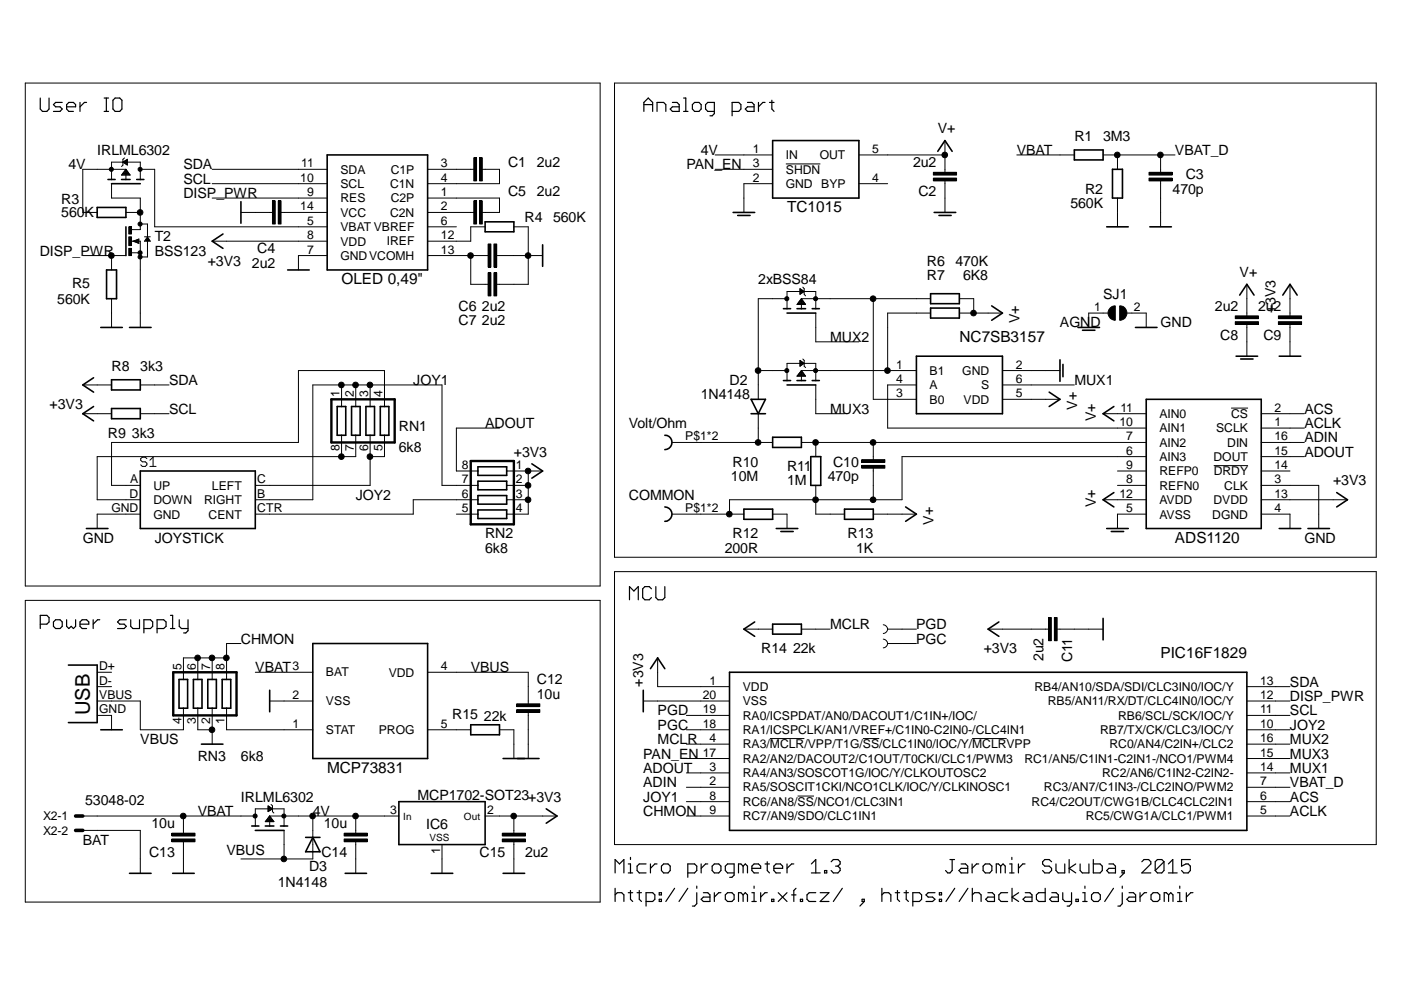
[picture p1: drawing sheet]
<svg xmlns="http://www.w3.org/2000/svg" width="297mm" height="210mm" viewBox="0 0 297 210" stroke-linecap="round" stroke-linejoin="round" font-family="sans-serif">
<defs><g id="words">
<text font-size="4.3" x="19.1" y="151.7" transform="rotate(-90 19.1 151.7)">USB</text>
<g font-size="3.3">
<text x="166.9" y="45">TC1015</text>
<text x="72.4" y="60.3">OLED 0,49&quot;</text>
<text x="203.4" y="72.5">NC7SB3157</text>
<text x="249.1" y="115.1">ADS1120</text>
<text x="246.1" y="139.5">PIC16F1829</text>
<text x="69.4" y="163.9">MCP73831</text>
</g>
<g font-size="3">
<text x="198.8" y="28.3">V+</text>
<text x="227.8" y="29.8">R1</text>
<text x="233.9" y="29.8">3M3</text>
<text x="14.5" y="35.9">4V</text>
<text x="20.6" y="32.9">IRLML6302</text>
<text x="38.9" y="35.9">SDA</text>
<text x="107.7" y="35.4">C1</text>
<text x="113.8" y="35.4">2u2</text>
<text x="145.5" y="35.9">PAN_EN</text>
<text x="148.6" y="32.9">4V</text>
<text x="193.6" y="35.4">2u2</text>
<text x="215.6" y="32.9">VBAT</text>
<text x="249.1" y="32.9">VBAT_D</text>
<text x="38.9" y="42">DISP_PWR</text>
<text x="38.9" y="38.9">SCL</text>
<text x="107.7" y="41.5">C5</text>
<text x="113.8" y="41.5">2u2</text>
<text x="194.7" y="41.5">C2</text>
<text x="230.1" y="41.1">R2</text>
<text x="248.6" y="41.1">470p</text>
<text x="251.4" y="38">C3</text>
<text x="13" y="46">560K</text>
<text x="13" y="43.3">R3</text>
<text x="111.2" y="47.2">R4</text>
<text x="117.2" y="47.2">560K</text>
<text x="226.9" y="44.1">560K</text>
<text x="32.8" y="51.1">T2</text>
<text x="54.6" y="53.7">C4</text>
<text x="8.4" y="54.2">DISP_PWR</text>
<text x="32.8" y="54.2">BSS123</text>
<text x="44.1" y="56.3">+3V3</text>
<text x="53.4" y="56.8">2u2</text>
<text x="196.5" y="56.3">R6</text>
<text x="196.5" y="59.4">R7</text>
<text x="202.5" y="56.3">470K</text>
<text x="204.2" y="59.4">6K8</text>
<text x="262.8" y="58.8">V+</text>
<text x="12.1" y="64.5">560K</text>
<text x="15.3" y="61.1">R5</text>
<text x="97.2" y="65.9">C6</text>
<text x="102.2" y="65.9">2u2</text>
<text x="160.8" y="60.3">2xBSS84</text>
<text x="233.9" y="63.3">SJ1</text>
<text x="257.6" y="65.9">2u2</text>
<text x="266.7" y="65.9">2u2</text>
<text x="97.2" y="69">C7</text>
<text x="102.2" y="69">2u2</text>
<text x="216.2" y="68.6" transform="rotate(-90 216.2 68.6)">V+</text>
<text x="224.7" y="69.4">AGND</text>
<text x="246.1" y="69.4">GND</text>
<text x="270.5" y="66.4" transform="rotate(-90 270.5 66.4)">+3V3</text>
<text x="176" y="72.5">MUX2</text>
<text x="258.7" y="72">C8</text>
<text x="267.9" y="72">C9</text>
<text x="23.7" y="78.6">R8</text>
<text x="29.7" y="78.6">3k3</text>
<text x="35.8" y="81.6">SDA</text>
<text x="87.6" y="81.6">JOY1</text>
<text x="154.7" y="81.6">D2</text>
<text x="227.8" y="81.6">MUX1</text>
<text x="10.5" y="86.8">+3V3</text>
<text x="35.8" y="87.7">SCL</text>
<text x="148.6" y="84.7">1N4148</text>
<text x="176" y="87.7">MUX3</text>
<text x="228.4" y="86.9" transform="rotate(-90 228.4 86.9)">V+</text>
<text x="232.4" y="89.2" transform="rotate(-90 232.4 89.2)">V+</text>
<text x="276.5" y="87.7">ACS</text>
<text x="22.9" y="92.9">R9</text>
<text x="28" y="92.9">3k3</text>
<text x="84.6" y="95.9">6k8</text>
<text x="84.6" y="91.4">RN1</text>
<text x="102.9" y="90.8">ADOUT</text>
<text x="133.3" y="90.8">Volt/Ohm</text>
<text x="276.5" y="93.8">ADIN</text>
<text x="276.5" y="90.8">ACLK</text>
<text x="109" y="96.9">+3V3</text>
<text x="155" y="102">10M</text>
<text x="155.3" y="99">R10</text>
<text x="166.9" y="99.9">R11</text>
<text x="175.5" y="102">470p</text>
<text x="176.6" y="99">C10</text>
<text x="276.5" y="96.9">ADOUT</text>
<text x="75.4" y="106">JOY2</text>
<text x="133.3" y="106">COMMON</text>
<text x="166.9" y="102.9">1M</text>
<text x="232.4" y="107.5" transform="rotate(-90 232.4 107.5)">V+</text>
<text x="282.6" y="102.9">+3V3</text>
<text x="197.9" y="111.2" transform="rotate(-90 197.9 111.2)">V+</text>
<text x="17.6" y="115.1">GND</text>
<text x="32.8" y="115.1">JOYSTICK</text>
<text x="102.9" y="117.2">6k8</text>
<text x="102.9" y="114.2">RN2</text>
<text x="153.7" y="117.2">200R</text>
<text x="155.3" y="114.2">R12</text>
<text x="179.7" y="114.2">R13</text>
<text x="181.5" y="117.2">1K</text>
<text x="276.5" y="115.1">GND</text>
<text x="51.1" y="136.4">CHMON</text>
<text x="176" y="133.4">MCLR</text>
<text x="194.3" y="133.4">PGD</text>
<text x="194.3" y="136.4">PGC</text>
<text x="54.1" y="142.5">VBAT</text>
<text x="99.8" y="142.5">VBUS</text>
<text x="161.4" y="138.6">R14</text>
<text x="168.1" y="138.6">22k</text>
<text x="208.6" y="138.6">+3V3</text>
<text x="221.2" y="140.2" transform="rotate(-90 221.2 140.2)">2u2</text>
<text x="227.3" y="140.5" transform="rotate(-90 227.3 140.5)">C11</text>
<text x="113.8" y="148.2">10u</text>
<text x="113.8" y="145.1">C12</text>
<text x="136.4" y="145.6" transform="rotate(-90 136.4 145.6)">+3V3</text>
<text x="273.5" y="148.6">DISP_PWR</text>
<text x="273.5" y="145.6">SDA</text>
<text x="95.9" y="152.5">R15</text>
<text x="102.6" y="152.9">22k</text>
<text x="139.4" y="151.7">PGD</text>
<text x="139.4" y="154.7">PGC</text>
<text x="273.5" y="151.7">SCL</text>
<text x="273.5" y="154.7">JOY2</text>
<text x="29.7" y="157.8">VBUS</text>
<text x="41.9" y="161.4">RN3</text>
<text x="51.1" y="161.4">6k8</text>
<text x="136.4" y="160.8">PAN_EN</text>
<text x="139.4" y="157.8">MCLR</text>
<text x="273.5" y="157.8">MUX2</text>
<text x="273.5" y="160.8">MUX3</text>
<text x="136.4" y="163.9">ADOUT</text>
<text x="136.4" y="166.9">ADIN</text>
<text x="273.5" y="163.9">MUX1</text>
<text x="273.5" y="166.9">VBAT_D</text>
<text x="18.1" y="170.7">53048-02</text>
<text x="41.9" y="173">VBAT</text>
<text x="51.1" y="170">IRLML6302</text>
<text x="66.3" y="173">4V</text>
<text x="88.5" y="169.5">MCP1702-SOT23+3V3</text>
<text x="136.4" y="173">CHMON</text>
<text x="136.4" y="170">JOY1</text>
<text x="273.5" y="173">ACLK</text>
<text x="273.5" y="170">ACS</text>
<text x="17.6" y="179.1">BAT</text>
<text x="32.1" y="175.6">10u</text>
<text x="68.7" y="175.6">10u</text>
<text x="90.3" y="175.8">IC6</text>
<text x="31.6" y="181.7">C13</text>
<text x="48" y="181.2">VBUS</text>
<text x="65.5" y="184.6">D3</text>
<text x="68.1" y="181.7">C14</text>
<text x="101.7" y="181.7">C15</text>
<text x="111.3" y="181.7">2u2</text>
<text x="58.9" y="188">1N4148</text>
</g>
<g font-size="2.6">
<text x="63.9" y="35.5">11</text>
<text x="93.5" y="35.5">3</text>
<text x="159.6" y="32.4">1</text>
<text x="159.6" y="35.5">3</text>
<text x="166.6" y="33.8">IN</text>
<text x="173.8" y="33.8">OUT</text>
<text x="184.9" y="32.4">5</text>
<text x="63.7" y="38.5">10</text>
<text x="65.1" y="41.6">9</text>
<text x="72.2" y="39.9">SCL</text>
<text x="72.2" y="36.8">SDA</text>
<text x="82.7" y="39.9">C1N</text>
<text x="82.8" y="36.8">C1P</text>
<text x="93.5" y="38.5">4</text>
<text x="93.5" y="41.6">1</text>
<text x="159.6" y="38.5">2</text>
<text x="166.6" y="36.8">SHDN</text>
<text x="166.6" y="39.9">GND BYP</text>
<text x="184.9" y="38.5">4</text>
<text x="63.7" y="44.6">14</text>
<text x="65.1" y="47.7">5</text>
<text x="72.2" y="42.9">RES</text>
<text x="72.2" y="46">VCC</text>
<text x="82.7" y="46">C2N</text>
<text x="82.8" y="42.9">C2P</text>
<text x="93.5" y="44.6">2</text>
<text x="93.5" y="47.7">6</text>
<text x="65.1" y="53.8">7</text>
<text x="65.1" y="50.7">8</text>
<text x="72.2" y="52.1">VDD</text>
<text x="72.2" y="49">VBAT VBREF</text>
<text x="82" y="52">IREF</text>
<text x="93.5" y="50.7">12</text>
<text x="93.5" y="53.8">13</text>
<text x="72.2" y="55.1">GNDVCOMH</text>
<text x="232" y="66">1</text>
<text x="240.4" y="66">2</text>
<text x="190" y="81.2">4</text>
<text x="190" y="78.1">1</text>
<text x="197.1" y="82.5">A</text>
<text x="197.1" y="79.5">B1</text>
<text x="204" y="79.5">GND</text>
<text x="208" y="82.5">S</text>
<text x="215.4" y="78.1">2</text>
<text x="215.4" y="81.2">6</text>
<text x="72" y="84.2" transform="rotate(-90 72 84.2)">1</text>
<text x="75" y="84.2" transform="rotate(-90 75 84.2)">2</text>
<text x="78" y="84.2" transform="rotate(-90 78 84.2)">3</text>
<text x="81.1" y="84.2" transform="rotate(-90 81.1 84.2)">4</text>
<text x="190" y="84.2">3</text>
<text x="197.1" y="85.6">B0</text>
<text x="204.3" y="85.6">VDD</text>
<text x="215.4" y="84.2">5</text>
<text x="237.6" y="87.3">11</text>
<text x="245.8" y="88.6">AIN0</text>
<text x="261" y="88.6">CS</text>
<text x="270.2" y="87.3">2</text>
<text x="72" y="95.7" transform="rotate(-90 72 95.7)">8</text>
<text x="75" y="95.7" transform="rotate(-90 75 95.7)">7</text>
<text x="78" y="95.7" transform="rotate(-90 78 95.7)">6</text>
<text x="81.1" y="95.7" transform="rotate(-90 81.1 95.7)">5</text>
<text x="145.3" y="93.3">P$1*2</text>
<text x="237.3" y="90.3">10</text>
<text x="238.8" y="93.3">7</text>
<text x="245.8" y="91.7">AIN1</text>
<text x="245.8" y="94.7">AIN2</text>
<text x="257.8" y="91.7">SCLK</text>
<text x="260.2" y="94.7">DIN</text>
<text x="270.2" y="90.3">1</text>
<text x="270.2" y="93.3">16</text>
<text x="97.9" y="99.4">8</text>
<text x="109.4" y="99.4">1</text>
<text x="238.8" y="96.4">6</text>
<text x="238.8" y="99.4">9</text>
<text x="245.8" y="97.7">AIN3</text>
<text x="245.8" y="100.8">REFP0</text>
<text x="257.3" y="97.7">DOUT</text>
<text x="257.3" y="100.8">DRDY</text>
<text x="270.2" y="96.4">15</text>
<text x="270.2" y="99.4">14</text>
<text x="27.5" y="105.5">D</text>
<text x="27.6" y="102.5">A</text>
<text x="32.5" y="106.9">DOWN</text>
<text x="32.5" y="103.8">UP</text>
<text x="43.3" y="106.9">RIGHT</text>
<text x="44.9" y="103.8">LEFT</text>
<text x="54.6" y="102.5">C</text>
<text x="54.6" y="105.5">B</text>
<text x="97.9" y="105.5">6</text>
<text x="97.9" y="102.5">7</text>
<text x="109.4" y="102.5">2</text>
<text x="109.4" y="105.5">3</text>
<text x="237.3" y="105.5">12</text>
<text x="238.8" y="102.5">8</text>
<text x="245.8" y="103.8">REFN0</text>
<text x="245.8" y="106.9">AVDD</text>
<text x="257.3" y="106.9">DVDD</text>
<text x="259.6" y="103.8">CLK</text>
<text x="270.2" y="102.5">3</text>
<text x="270.2" y="105.5">13</text>
<text x="23.6" y="108.6">GND</text>
<text x="32.5" y="109.9">GND</text>
<text x="44.2" y="109.9">CENT</text>
<text x="54.6" y="108.6">CTR</text>
<text x="97.9" y="108.6">5</text>
<text x="109.4" y="108.6">4</text>
<text x="145.3" y="108.6">P$1*2</text>
<text x="238.8" y="108.6">5</text>
<text x="245.8" y="109.9">AVSS</text>
<text x="257" y="109.9">DGND</text>
<text x="270.2" y="108.6">4</text>
<text x="21" y="142.1">D+</text>
<text x="38.5" y="142.1" transform="rotate(-90 38.5 142.1)">5</text>
<text x="41.5" y="142.1" transform="rotate(-90 41.5 142.1)">6</text>
<text x="44.6" y="142.1" transform="rotate(-90 44.6 142.1)">7</text>
<text x="47.6" y="142.1" transform="rotate(-90 47.6 142.1)">8</text>
<text x="62" y="142.1">3</text>
<text x="69.1" y="143.4">BAT</text>
<text x="82.4" y="143.5">VDD</text>
<text x="93.5" y="142.1">4</text>
<text x="21" y="145.2">D-</text>
<text x="21" y="148.2">VBUS</text>
<text x="62" y="148.2">2</text>
<text x="69.1" y="149.5">VSS</text>
<text x="149" y="148.2">20</text>
<text x="150.4" y="145.2">1</text>
<text x="157.5" y="146.5">VDD</text>
<text x="157.5" y="149.5">VSS</text>
<text x="219.3" y="146.5">RB4/AN10/SDA/SDI/CLC3IN0/IOC/Y</text>
<text x="222.2" y="149.5">RB5/AN11/RX/DT/CLC4IN0/IOC/Y</text>
<text x="267.2" y="148.2">12</text>
<text x="267.2" y="145.2">13</text>
<text x="21" y="151.3">GND</text>
<text x="38.5" y="153.5" transform="rotate(-90 38.5 153.5)">4</text>
<text x="41.5" y="153.5" transform="rotate(-90 41.5 153.5)">3</text>
<text x="44.6" y="153.5" transform="rotate(-90 44.6 153.5)">2</text>
<text x="47.6" y="153.5" transform="rotate(-90 47.6 153.5)">1</text>
<text x="62" y="154.3">1</text>
<text x="69.1" y="155.6">STAT</text>
<text x="80.3" y="155.6">PROG</text>
<text x="93.5" y="154.3">5</text>
<text x="149" y="154.3">18</text>
<text x="149" y="151.3">19</text>
<text x="157.5" y="155.6">RA1/ICSPCLK/AN1/VREF+/C1IN0-C2IN0-/CLC4IN1</text>
<text x="157.5" y="152.6">RA0/ICSPDAT/AN0/DACOUT1/C1IN+/IOC/</text>
<text x="233.2" y="155.6">RB7/TX/CK/CLC3/IOC/Y</text>
<text x="237.1" y="152.6">RB6/SCL/SCK/IOC/Y</text>
<text x="267.2" y="151.3">11</text>
<text x="267.2" y="154.3">10</text>
<text x="149" y="160.4">17</text>
<text x="150.4" y="157.4">4</text>
<text x="157.5" y="158.7">RA3/MCLR/VPP/T1G/SS/CLC1IN0/IOC/Y/MCLRVPP</text>
<text x="157.5" y="161.7">RA2/AN2/DACOUT2/C1OUT/T0CKI/CLC1/PWM3</text>
<text x="217.2" y="161.7">RC1/AN5/C1IN1-C2IN1-/NCO1/PWM4</text>
<text x="235.2" y="158.7">RC0/AN4/C2IN+/CLC2</text>
<text x="267.2" y="157.4">16</text>
<text x="267.2" y="160.4">15</text>
<text x="150.4" y="166.5">2</text>
<text x="150.4" y="163.4">3</text>
<text x="157.5" y="167.8">RA5/SOSCIT1CKI/NCO1CLK/IOC/Y/CLKINOSC1</text>
<text x="157.5" y="164.8">RA4/AN3/SOSCOT1G/IOC/Y/CLKOUTOSC2</text>
<text x="221.3" y="167.8">RC3/AN7/C1IN3-/CLC2INO/PWM2</text>
<text x="233.7" y="164.8">RC2/AN6/C1IN2-C2IN2-</text>
<text x="267.2" y="166.5">7</text>
<text x="267.2" y="163.4">14</text>
<text x="9.1" y="173.9">X2-1</text>
<text x="82.7" y="172.6">3</text>
<text x="103.3" y="172.6">2</text>
<text x="150.4" y="169.5">8</text>
<text x="150.4" y="172.6">9</text>
<text x="157.5" y="173.9">RC7/AN9/SDO/CLC1IN1</text>
<text x="157.5" y="170.9">RC6/AN8/SS/NCO1/CLC3IN1</text>
<text x="218.7" y="170.9">RC4/C2OUT/CWG1B/CLC4CLC2IN1</text>
<text x="230.2" y="173.9">RC5/CWG1A/CLC1/PWM1</text>
<text x="267.2" y="172.6">5</text>
<text x="267.2" y="169.5">6</text>
<text x="9.1" y="177">X2-2</text>
<text x="93.3" y="181" transform="rotate(-90 93.3 181)">1</text>
</g>
<g font-size="2.1">
<text x="85.5" y="173.8">In</text>
<text x="98.4" y="173.8">Out</text>
<text x="91.1" y="178.3">VSS</text>
</g>
</g></defs>
<g fill="none" stroke="#000" stroke-width=".21">
<path d="M5.4 17.6h121.8v106.6h-121.8zM130.3 17.6h161.5v100.6h-161.5zM23.7 38.9v3.1h6v6.7h-1.8M23.7 38.1v-3.7h6v3.7M25.9 37h1.6M25.9 36.9h1.6M26 36.8h1.3M26.1 34.4l.9-.6v1.2zM26.1 36.7h1.1M26.2 34.3h.8M26.2 36.5h1M26.3 34.5h.7"/>
<path d="M26.3 36.4h.8M26.4 33.5l-.3 .3v1.2l-.3 .3M26.4 34.2h.6M26.4 36.3h.6M26.4 34.6h.6M26.5 36.2h.4M26.6 36.1h.2M26.6 34h.4M26.7 34.8h.3M26.7 35.9h.1M26.7 35.9h-9.1v9.1h3M26.7 35.9v2.2"/>
<path d="M26.7 35.9l.9 1.2h-1.8zM26.8 33.9h.2M26.8 34.9h.2M27 33.8h.1M29.7 35.9h3.1v12.2h36.6M45 35.9h24.4M45 38.9h24.4M90.7 35.9h9.7M100.4 33.4h.6v5h-.6zM101.7 33.4h.6v5h-.6zM102.3 35.9h3.6v3h-15.2M151.6 35.9h12.2"/>
<path d="M151.6 32.9h12.2M163.8 38.9h-6.1v6.1M166.6 34.8h7.3M182.1 38.9h6.1M182.1 32.9h18.2M197.9 36.5h4.9v.6h-4.9zM197.9 37.8h4.9v.6h-4.9zM200.3 29.8v6.7M200.3 38.4v6.6M215.6 32.9h12.2M233.9 32.9h15.2M236.9 32.9v3"/>
<path d="M243.6 36.5h4.9v.6h-4.9zM243.6 37.8h4.9v.6h-4.9zM246.1 32.9v3.6M246.1 38.4v9.7M17.6 54.2h9.1M23.7 54.2v3M26.7 45h3M27.3 48.1h.6v1.5h-.6zM27.3 52.7h.6v1.5h-.6zM27.3 50.2h.6v1.9h-.6zM27.9 51.1h1.8v18.3M27.9 53.6h1.8"/>
<path d="M28.2 51.1l1.2-.4v.9zM29.7 47.5h1.6v7h-1.6M30.6 50.2h1.3M31.3 50.2l.6 .9h-1.3zM45 42h24.4M45 51.1h24.4M51.1 45h6.7M57.8 42.6h.6v4.9h-.6zM59 42.6h.6v4.9h-.6zM59.6 45h9.8M69.4 54.2h-6.1v3M90.7 42h15.2v3h-3.6"/>
<path d="M90.7 45h9.7M90.7 48.1h6.1M90.7 54.2h12.8M99.8 54.2v6.1h3.7M100.4 42.6h.6v4.9h-.6zM101.7 42.6h.6v4.9h-.6zM102.9 48.1h-3.1v3h-9.1M103.5 51.7h.6v4.9h-.6zM103.5 57.8h.6v4.9h-.6zM104.7 51.7h.6v4.9h-.6zM104.7 57.8h.6v4.9h-.6zM105.3 54.2h9.7"/>
<path d="M109 48.1h3v12.2h-6.7M236.9 42v6.1M23.7 63.3v6.1M160.8 78.6h6.1M166.9 63.3h-6.1v21.4M166.9 65.4v-3.6h6.1v3.6M169 79.7h1.8M169.1 64.5h1.7M169.1 79.6h1.6M169.2 64.3h1.5M169.2 79.5h1.4M169.2 64.2h1.4"/>
<path d="M169.3 79.4h1.2M169.3 64.1h1.2M169.4 79.2h1M169.4 64h1M169.5 63.9h.8M169.5 79.1h.8M169.6 63.8h.6M169.6 79h.7M169.6 61.2l.9 .6-.9 .6zM169.6 76.4l.9 .6-.9 .6zM169.6 62.3h.1M169.6 62.2h.3"/>
<path d="M169.6 62.1h.5M169.6 61.9h.7M169.6 61.8h.9M169.6 61.7h.8M169.6 61.6h.6M169.6 61.5h.4M169.6 61.3h.2M169.6 61.3h.1M169.6 77.6h.1M169.6 77.5h.3M169.6 77.3h.4M169.6 77.2h.6"/>
<path d="M169.6 77h.8M169.6 76.9h.7M169.6 76.8h.5M169.6 76.6h.3M169.6 76.5h.1M169.7 63.6h.4M169.7 78.9h.5M169.7 78.8h.4M169.8 63.5h.2M169.8 78.7h.2M169.9 63.4h.1M169.9 78.6h24.4"/>
<path d="M169.9 63.3h27.4M169.9 63.3v2.1M169.9 78.6v2.1M169.9 63.3l.9 1.3h-1.8zM169.9 78.6l.9 1.2h-1.8zM170.2 60.9l.3 .3v1.2l.3 .3M170.2 76.1l.3 .3v1.2l.3 .3M173 66.4v6.1h9.1M185.2 63.3v21.4h9.1M197.3 66.4h-9.1v12.2M203.4 63.3h3v3.1M203.4 66.4h9.1"/>
<path d="M212.5 78.6h12.2M234.9 66.4h-4.1v3M235.4 65.3l.4-.3 .7-.1v3a1.53 1.53 0 0 1-1.4-1 1.53 1.53 0 0 1 .3-1.6zM237.4 64.9a1.52 1.52 0 0 1 1.5 1.5 1.52 1.52 0 0 1-1.5 1.5zM238.9 66.4h4.1v3M261.9 67h4.9v.6h-4.9zM261.9 68.2h4.9v.6h-4.9zM264.4 60.3v6.7M264.4 68.8v6.7M271 67h5v.6h-5zM271 68.2h5v.6h-5zM273.5 60.3v6.7"/>
<path d="M273.5 68.8v6.7M17.6 81.6h6.1M17.6 87.7h6.1M29.7 81.6h6.1M29.7 87.7h6.1M31.1 97.2l-.3-.3h-.6l-.4 .3v.4l.4 .3h.6l.3 .3v.4l-.3 .3h-.6l-.4-.3M31.8 98.9h1.3M31.8 97.6l.7-.7v2M72.4 81.6v4.6M72.4 92.3v4.5M75.4 92.3v4.5h-54.8v9.2h9.1M75.4 81.6v4.6"/>
<path d="M78.5 92.3v10.6h-24.4M78.5 81.6v4.6M81.5 86.2v-7.6h-18.2v15.2h-39.6v9.1h6M81.5 92.3v4.5h-3M105.9 90.8h-9.1v9.1h4.5M107.4 99.9h7.6M112 99.9v9.1h-4.6M142.5 93.8h21.3M160.8 87.7v6.1M166.9 80.7v-3.7h6.1v3.7M169.9 93.8h73.1M173 81.6v6.1h6.1"/>
<path d="M173 93.8v3M182.7 97.5h4.9v.5h-4.9zM182.7 98.7h4.9v.6h-4.9zM185.2 93.8v3.7M185.2 99.3v6.7M194.3 81.6h-6.1v9.2h54.8M212.5 84.7h12.2M212.5 81.6h15.3M233.9 87.7h9.1M236.9 99.9h6.1M243 96.8h-51.8v9.2h-36.5v3M257.3 98.7h7.3"/>
<path d="M261 86.5h3.6M267.4 93.8h9.1M267.4 99.9h6.1M267.4 87.7h9.1M267.4 90.8h9.1M267.4 96.8h9.1M29.7 109h-9.1v3.1M96.8 109h4.5M101.3 106h-13.7v3h-33.5M101.3 102.9h-7.6v-21.3h-27.4v24.4h-12.2M107.4 106h4.6M107.4 102.9h4.6"/>
<path d="M142.5 109h15.2M163.8 109h3.1v3.1M173 102.9v6.1h6.1M185.2 109h9.1M233.9 106h9.1M236.9 102.9h6.1M243 109h-6.1v3.1M267.4 109h6.1v3.1M267.4 106h18.3M267.4 102.9h12.2v9.2M5.4 127.3h121.8v64h-121.8zM41.9 139.5v4.6"/>
<path d="M45 139.5v4.6M48 139.5h-9.1v4.6M51.1 136.4h-3.1v7.7M130.3 121.2h161.5v57.9h-161.5zM139.4 139.5v6.1h15.3M157.7 133.4h6.1M169.9 133.4h6.1M187.3 132.5a.93 .93 0 0 1 .9 .9 .93 .93 0 0 1-.9 .9M187.3 135.5a.93 .93 0 0 1 .9 .9 .93 .93 0 0 1-.9 1M188.2 133.4h6.1M188.2 136.4h6.1M209.5 133.4h12.8"/>
<path d="M222.3 130.9h.6v4.9h-.6zM223.5 130.9h.6v4.9h-.6zM224.1 133.4h9.8M20.6 142.5h3.1M20.6 145.6h3.1M20.6 148.6h9.1v6.1h9.2v-4.5M20.6 151.7h3.1v3M41.9 150.2v4.5h3.1M45 150.2v7.6M48 150.2v4.5h18.3M54.1 142.5h12.2M57.2 148.6h9.1"/>
<path d="M90.7 142.5h21.3v6.7M90.7 154.7h9.1M105.9 154.7h3.1v6.1M109.5 150.5h5v.5h-5zM109.5 149.2h5v.6h-5zM112 151v9.8M136.4 148.6h18.3M145.5 151.7h9.2M145.5 154.7h9.2M145.5 157.8h9.2M163.2 156.6h7.3M183 156.6h3.4"/>
<path d="M206.1 156.6h7.3M264.4 145.6h9.1M264.4 148.6h9.1M264.4 151.7h9.1M264.4 154.7h9.1M264.4 157.8h9.1M17.6 173h36.5M17.6 176.1h12.1v9.1M36.4 176.7h4.9v.5h-4.9zM36.4 177.9h4.9v.6h-4.9zM38.9 173v3.7M38.9 178.5v6.7"/>
<path d="M54.1 175.1v-3.6h6.1v3.6M56.3 174.1h1.7M56.5 173.9h1.4M56.5 173.9h1.3M56.6 173.7h1.1M56.7 173.6h.9M56.8 173.5h.7M56.8 170.9l1 .6-1 .6zM56.8 172h.1M56.8 171.9h.3M56.8 171.8h.5M56.8 171.7h.6"/>
<path d="M56.8 171.6h.8M56.8 171.3h.8M56.8 171.2h.6M56.8 171.1h.4M56.8 171h.3M56.9 173.4h.5M57 173.2h.3M57.1 173.1h.2M57.1 173h27.5M57.2 173v2.1M57.2 173l.9 1.2h-1.9zM57.5 170.6l.3 .3v1.2l.3 .3"/>
<path d="M60.2 176.1v6M66.3 173v9.1h-15.2M73 176.7h4.9v.5h-4.9zM73 177.9h4.9v.6h-4.9zM75.4 173v3.7M75.4 178.5v6.7M93.7 179.1v6.1M102.9 173h15.2M106.5 176.7h4.9v.5h-4.9zM106.5 177.9h4.9v.6h-4.9zM109 173v3.7M109 178.5v6.7"/>
<path d="M145.5 173h9.2M145.5 166.9h9.2M145.5 163.9h9.2M145.5 160.8h9.2M145.5 170h9.2M169.1 168.8h3.5M264.4 173h9.1M264.4 166.9h9.1M264.4 163.9h9.1M264.4 160.8h9.1M264.4 170h9.1"/>
<circle cx="23.6" cy="35.9" r=".43"/>
<circle cx="29.7" cy="35.9" r=".43"/>
<circle cx="200.3" cy="32.8" r=".6"/>
<circle cx="236.9" cy="32.8" r=".6"/>
<circle cx="246" cy="32.8" r=".6"/>
<circle cx="23.6" cy="54.2" r=".6"/>
<circle cx="29.7" cy="54.5" r=".43"/>
<circle cx="29.7" cy="53.6" r=".43"/>
<circle cx="29.7" cy="47.5" r=".43"/>
<circle cx="29.7" cy="45" r=".6"/>
<circle cx="99.8" cy="54.2" r=".6"/>
<circle cx="112" cy="54.2" r=".6"/>
<circle cx="160.7" cy="78.6" r=".6"/>
<circle cx="166.8" cy="78.6" r=".43"/>
<circle cx="166.8" cy="63.3" r=".43"/>
<circle cx="172.9" cy="63.3" r=".43"/>
<circle cx="172.9" cy="78.6" r=".43"/>
<circle cx="185.1" cy="63.3" r=".6"/>
<circle cx="188.2" cy="78.6" r=".6"/>
<circle cx="206.4" cy="66.4" r=".6"/>
<circle cx="72.4" cy="81.6" r=".6"/>
<circle cx="72.4" cy="96.8" r=".6"/>
<circle cx="75.4" cy="81.6" r=".6"/>
<circle cx="78.4" cy="96.8" r=".6"/>
<circle cx="78.4" cy="81.6" r=".6"/>
<circle cx="112" cy="99.9" r=".6"/>
<circle cx="160.7" cy="93.8" r=".6"/>
<circle cx="172.9" cy="93.8" r=".6"/>
<circle cx="185.1" cy="93.8" r=".6"/>
<circle cx="112" cy="102.9" r=".6"/>
<circle cx="112" cy="106" r=".6"/>
<circle cx="154.6" cy="109" r=".6"/>
<circle cx="172.9" cy="106" r=".6"/>
<circle cx="185.1" cy="106" r=".6"/>
<circle cx="41.9" cy="139.5" r=".6"/>
<circle cx="44.9" cy="139.5" r=".6"/>
<circle cx="48" cy="139.5" r=".6"/>
<circle cx="44.9" cy="154.7" r=".6"/>
<circle cx="38.8" cy="173" r=".6"/>
<circle cx="54.1" cy="173" r=".43"/>
<circle cx="60.2" cy="173" r=".43"/>
<circle cx="66.3" cy="173" r=".6"/>
<circle cx="75.4" cy="173" r=".6"/>
<circle cx="108.9" cy="173" r=".6"/>
<circle cx="60.2" cy="182.1" r=".6"/>
</g>
<g fill="none" stroke="#000" stroke-width=".34">
<path d="M22.9 38.1h1.5M23.7 38.9h6M25.8 38.1h1.8M29 38.1h1.5M69.4 32.9h21.3v24.3h-21.3zM163.8 29.8h18.3v12.2h-18.3zM198.8 32.1l1.5-2.3 1.6 2.3M227.8 31.8h6.1v2.1h-6.1zM235.9 35.9h2.1v6.1h-2.1zM20.6 44h6.1v2.1h-6.1zM22.6 57.2h2.1v6.1h-2.1zM26.7 48.1v6.1"/>
<path d="M28.5 51.1l.8 .3v-.6l-.6 .3M31.3 50.5l.3 .5h-.6zM47.3 49.6l-2.3 1.5 2.3 1.6M51.1 42.8v4.5M61 57.2h4.6M102.9 47h6.1v2.1h-6.1zM115 51.9v4.6M155.4 45h4.6M156.4 45.7h2.6M198.1 45h4.5M199.1 45.7h2.6M234.6 48.1h4.6"/>
<path d="M243.8 48.1h4.6M21.4 69.4h4.5M27.5 69.4h4.5M166.1 65.4h1.5M166.9 66.4h6.1M169 65.4h1.8M172.2 65.4h1.5M194.3 75.5h18.2v12.2h-18.2zM197.3 62.3h6.1v2.1h-6.1zM197.3 65.3h6.1v2.1h-6.1zM210.3 64.9l2.2 1.5-2.2 1.5M224.7 76.3v4.6"/>
<path d="M225.4 77.3v2.6M228.5 69.4h4.6M229.5 70h2.6M240.7 69.4h4.6M262.1 75.5h4.5M262.8 62.6l1.6-2.3 1.5 2.3M263 76.1h2.7M271.2 75.5h4.6M272 62.6l1.5-2.3 1.5 2.3M19.8 80.1l-2.2 1.5 2.2 1.5M19.8 86.2l-2.2 1.5 2.2 1.5M23.7 80.5h6v2.2h-6z"/>
<path d="M23.7 86.6h6v2.2h-6zM29.7 99.9h24.4v12.2h-24.4zM71.5 86.2h1.8v6.1h-1.8zM74.5 86.2h1.9v6.1h-1.9zM77.6 86.2h1.8v6.1h-1.8zM80.6 86.2h1.9v6.1h-1.9zM101.3 99h6.1v1.8h-6.1zM112.8 98.3l2.2 1.6-2.2 1.5M141 92.3a1.52 1.52 0 0 1 1.5 1.5 1.52 1.52 0 0 1-1.5 1.5M159.2 87.7h3.1M159.2 84.7h3.1l-1.5 3zM163.8 92.7h6.1v2.2h-6.1z"/>
<path d="M166.1 80.7h1.5M166.9 81.6h6.1M169 80.7h1.8M171.9 96.8h2.1v6.1h-2.1zM172.2 80.7h1.5M222.4 83.1l2.3 1.6-2.3 1.5M236.2 86.2l-2.3 1.5 2.3 1.5M243 84.7h24.4v27.4h-24.4zM18.3 112.1h4.6M101.3 102h6.1v1.8h-6.1zM101.3 105.1h6.1v1.8h-6.1zM101.3 108.1h6.1v1.8h-6.1z"/>
<path d="M141 107.5a1.52 1.52 0 0 1 1.5 1.5 1.52 1.52 0 0 1-1.5 1.5M157.7 107.9h6.1v2.2h-6.1zM164.6 112.1h4.6M165.6 112.7h2.6M179.1 107.9h6.1v2.2h-6.1zM192 107.5l2.3 1.5-2.3 1.5M234.6 112.1h4.6M235.6 112.7h2.6M236.2 104.4l-2.3 1.6 2.3 1.5M271.2 112.1h4.6M277.3 112.1h4.6M283.4 104.4l2.3 1.6-2.3 1.5"/>
<path d="M66.3 136.4h24.4v24.4h-24.4zM160 131.9l-2.3 1.5 2.3 1.5M163.8 132.3h6.1v2.2h-6.1zM211.8 131.9l-2.3 1.5 2.3 1.5M233.9 131.1v4.6M14.5 141h6.1v12.2h-6.1M21.4 154.7h4.5M38 144.1h1.8v6.1h-1.8zM41 144.1h1.8v6.1h-1.8zM42.7 157.8h4.6M44.1 144.1h1.8v6.1h-1.8zM47.1 144.1h1.8v6.1h-1.8z"/>
<path d="M57.2 146.3v4.6M99.8 153.7h6.1v2.1h-6.1zM136.4 146.3v4.6M137.9 141.8l1.5-2.3 1.6 2.3M154.7 142.5h109.7v33.6h-109.7zM53.4 175.1h1.5M54.1 176.1h6.1M56.2 175.1h1.9M59.5 175.1h1.5M64.8 177.5h3M66.3 177.5l1.5 3.1h-3zM84.6 170h18.3v9.1h-18.3z"/>
<path d="M106.7 160.8h7.6M115.8 171.5l2.3 1.5-2.3 1.5M27.5 185.2h4.5M36.6 185.2h4.6M73.2 185.2h4.5M91.4 185.2h4.6M106.7 185.2h4.5"/>
</g>
<g fill="#000">
<path d="M100.4 33.4h.6v5h-.6z" fill-rule="evenodd"/>
<path d="M101.7 33.4h.6v5h-.6z" fill-rule="evenodd"/>
<path d="M197.9 36.5h4.9v.6h-4.9z" fill-rule="evenodd"/>
<path d="M197.9 37.8h4.9v.6h-4.9z" fill-rule="evenodd"/>
<path d="M243.6 36.5h4.9v.6h-4.9z" fill-rule="evenodd"/>
<path d="M243.6 37.8h4.9v.6h-4.9z" fill-rule="evenodd"/>
<path d="M27.3 48.1h.6v1.5h-.6z" fill-rule="evenodd"/>
<path d="M27.3 52.7h.6v1.5h-.6z" fill-rule="evenodd"/>
<path d="M27.3 50.2h.6v1.9h-.6z" fill-rule="evenodd"/>
<path d="M57.8 42.6h.6v4.9h-.6z" fill-rule="evenodd"/>
<path d="M59 42.6h.6v4.9h-.6z" fill-rule="evenodd"/>
<path d="M100.4 42.6h.6v4.9h-.6z" fill-rule="evenodd"/>
<path d="M101.7 42.6h.6v4.9h-.6z" fill-rule="evenodd"/>
<path d="M103.5 51.7h.6v4.9h-.6z" fill-rule="evenodd"/>
<path d="M103.5 57.8h.6v4.9h-.6z" fill-rule="evenodd"/>
<path d="M104.7 51.7h.6v4.9h-.6z" fill-rule="evenodd"/>
<path d="M104.7 57.8h.6v4.9h-.6z" fill-rule="evenodd"/>
<path d="M235.4 65.3l.4-.3 .7-.1v3a1.53 1.53 0 0 1-1.4-1 1.53 1.53 0 0 1 .3-1.6z" fill-rule="evenodd"/>
<path d="M237.4 64.9a1.52 1.52 0 0 1 1.5 1.5 1.52 1.52 0 0 1-1.5 1.5z" fill-rule="evenodd"/>
<path d="M261.9 67h4.9v.6h-4.9z" fill-rule="evenodd"/>
<path d="M261.9 68.2h4.9v.6h-4.9z" fill-rule="evenodd"/>
<path d="M271 67h5v.6h-5z" fill-rule="evenodd"/>
<path d="M271 68.2h5v.6h-5z" fill-rule="evenodd"/>
<path d="M182.7 97.5h4.9v.5h-4.9z" fill-rule="evenodd"/>
<path d="M182.7 98.7h4.9v.6h-4.9z" fill-rule="evenodd"/>
<path d="M222.3 130.9h.6v4.9h-.6z" fill-rule="evenodd"/>
<path d="M223.5 130.9h.6v4.9h-.6z" fill-rule="evenodd"/>
<path d="M109.5 150.5h5v.5h-5z" fill-rule="evenodd"/>
<path d="M109.5 149.2h5v.6h-5z" fill-rule="evenodd"/>
<path d="M36.4 176.7h4.9v.5h-4.9z" fill-rule="evenodd"/>
<path d="M36.4 177.9h4.9v.6h-4.9z" fill-rule="evenodd"/>
<path d="M73 176.7h4.9v.5h-4.9z" fill-rule="evenodd"/>
<path d="M73 177.9h4.9v.6h-4.9z" fill-rule="evenodd"/>
<path d="M106.5 176.7h4.9v.5h-4.9z" fill-rule="evenodd"/>
<path d="M106.5 177.9h4.9v.6h-4.9z" fill-rule="evenodd"/>
<circle cx="23.6" cy="35.9" r=".43"/>
<circle cx="29.7" cy="35.9" r=".43"/>
<circle cx="200.3" cy="32.8" r=".6"/>
<circle cx="236.9" cy="32.8" r=".6"/>
<circle cx="246" cy="32.8" r=".6"/>
<circle cx="23.6" cy="54.2" r=".6"/>
<circle cx="29.7" cy="54.5" r=".43"/>
<circle cx="29.7" cy="53.6" r=".43"/>
<circle cx="29.7" cy="47.5" r=".43"/>
<circle cx="29.7" cy="45" r=".6"/>
<circle cx="99.8" cy="54.2" r=".6"/>
<circle cx="112" cy="54.2" r=".6"/>
<circle cx="160.7" cy="78.6" r=".6"/>
<circle cx="166.8" cy="78.6" r=".43"/>
<circle cx="166.8" cy="63.3" r=".43"/>
<circle cx="172.9" cy="63.3" r=".43"/>
<circle cx="172.9" cy="78.6" r=".43"/>
<circle cx="185.1" cy="63.3" r=".6"/>
<circle cx="188.2" cy="78.6" r=".6"/>
<circle cx="206.4" cy="66.4" r=".6"/>
<circle cx="72.4" cy="81.6" r=".6"/>
<circle cx="72.4" cy="96.8" r=".6"/>
<circle cx="75.4" cy="81.6" r=".6"/>
<circle cx="78.4" cy="96.8" r=".6"/>
<circle cx="78.4" cy="81.6" r=".6"/>
<circle cx="112" cy="99.9" r=".6"/>
<circle cx="160.7" cy="93.8" r=".6"/>
<circle cx="172.9" cy="93.8" r=".6"/>
<circle cx="185.1" cy="93.8" r=".6"/>
<circle cx="112" cy="102.9" r=".6"/>
<circle cx="112" cy="106" r=".6"/>
<circle cx="154.6" cy="109" r=".6"/>
<circle cx="172.9" cy="106" r=".6"/>
<circle cx="185.1" cy="106" r=".6"/>
<circle cx="41.9" cy="139.5" r=".6"/>
<circle cx="44.9" cy="139.5" r=".6"/>
<circle cx="48" cy="139.5" r=".6"/>
<circle cx="44.9" cy="154.7" r=".6"/>
<circle cx="38.8" cy="173" r=".6"/>
<circle cx="54.1" cy="173" r=".43"/>
<circle cx="60.2" cy="173" r=".43"/>
<circle cx="66.3" cy="173" r=".6"/>
<circle cx="75.4" cy="173" r=".6"/>
<circle cx="108.9" cy="173" r=".6"/>
<circle cx="60.2" cy="182.1" r=".6"/>
</g>
<path d="M70.3 84.7h13.4v9.1h-13.4zM99.8 97.7h9.2v13.5h-9.2zM36.7 142.5h13.5v9.2h-13.5z" fill="none" stroke="#000" stroke-width=".51"/>
<path d="M16 173h1.6M16 176.1h1.6" fill="none" stroke="#000" stroke-width=".76"/>
<g fill="none" stroke="#000" stroke-width=".25">
<path d="M8.5 20.8v2.3l.5 .5h.9l.5-.5v-2.3M13.2 21.7h-1.4l-.5 .5 .5 .4h.9l.5 .5-.5 .5h-1.4M14.1 22.6h1.9v-.4l-.4-.5h-1l-.5 .5v.9l.5 .5h1M17 21.7v1.9M18.4 21.7h-.5l-.9 .9M22.1 23.6h.9M22.1 20.8h.9M22.5 20.8v2.8M23.9 21.3l.5-.5h1l.5 .5v1.8l-.5 .5h-1l-.5-.5zM136.5 23.6v-1.9l.9-.9 1 .9v1.9M136.5 22.2h1.9M139.3 23.6v-1.9h1.4l.5 .5v1.4"/>
<path d="M142.6 21.7h.9l.5 .5v1.4h-1.4l-.5-.5 .5-.5h1.4M144.9 23.6h1M144.9 20.8h.5v2.8M146.8 22.2l.5-.5h.9l.5 .5v.9l-.5 .5h-.9l-.5-.5zM151.5 23.6h-1.4l-.5-.5v-.9l.5-.5h1.4v2.4l-.5 .5h-.5M155.2 23.6h1.4l.5-.5v-.9l-.5-.5h-1.4v2.9M158.5 21.7h.9l.5 .5v1.4h-1.4l-.5-.5 .5-.5h1.4M160.8 21.7v1.9M162.2 21.7h-.5l-.9 .9M163.1 21.7h1M163.6 21.3v1.8l.5 .5M8.5 132.3h1.4l.5-.4v-1l-.5-.4h-1.4v2.8"/>
<path d="M11.3 131.9l.5-.5h.9l.5 .5v.9l-.5 .5h-.9l-.5-.5zM14.1 131.4v1.4l.5 .5 .5-.5 .5 .5 .4-.5v-1.4M17 132.3h1.8v-.4l-.4-.5h-1l-.4 .5v.9l.4 .5h1M19.8 131.4v1.9M21.2 131.4h-.5l-.9 .9M26.8 131.4h-1.4l-.5 .5 .5 .4h.9l.5 .5-.5 .5h-1.4M27.7 131.4v1.4l.5 .5h1.4v-1.9M30.5 133.3h1.4l.5-.5v-.9l-.5-.5h-1.4v2.8M33.3 133.3h1.4l.5-.5v-.9l-.5-.5h-1.4v2.8M36.1 130.5h.5v2.8M36.1 133.3h1M38 131.4v1.4l.5 .5h1.4"/>
<path d="M39.9 131.4v2.3l-.5 .5h-.5M133.5 127.2v-2.8l.9 .9 .9-.9v2.8M138.1 124.8l-.4-.4h-1l-.4 .4v1.9l.4 .5h1l.4-.5M139.1 124.4v2.3l.4 .5h1l.5-.5v-2.3M130.4 185.1v-2.9l.9 1 1-1v2.9M130.4 188.3v2.8M130.4 189.7l.5-.4h.9l.5 .4v1.4M133.2 183.2h.5v1.9M133.2 185.1h.9M133.2 189.3h.9M133.7 181.8v.4M133.7 188.8v1.9l.4 .4"/>
<path d="M135.1 189.3h.9M135.5 188.8v1.9l.5 .4M137 183.2h-1.5l-.4 .4v1l.4 .5h1.5M137 191.1h1.4l.4-.4v-1l-.4-.4h-1.4v2.8M137.9 183.2v1.9M139.3 183.2h-.5l-.9 .9M139.8 189.3h.4v.4h-.4zM139.8 190.7h.4v.4h-.4zM140.7 183.2h.9l.5 .4v1l-.5 .5h-.9l-.5-.5v-1zM143 188.3l-1.8 2.8M145.8 185.1h1.5l.4-.5v-1l-.4-.4h-1.5v2.8M145.8 188.3l-1.8 2.8"/>
<path d="M147.7 187.9v.4M147.7 189.3v2.3l-.4 .5h-.5M148.7 183.2v1.9M149.1 189.3h1l.4 .4v1.4h-1.4l-.4-.4 .4-.5h1.4M150.1 183.2h-.5l-.9 .9M151.5 183.2h.9l.5 .4v1l-.5 .5h-.9l-.5-.5v-1zM151.5 189.3v1.8M152.9 189.3h-.5l-.9 .9M153.8 189.7l.4-.4h1l.4 .4v1l-.4 .4h-1l-.4-.4zM155.6 185.1h-1.4l-.4-.5v-1l.4-.4h1.4v2.3l-.4 .5h-.5M157.6 183.6l-.5-.4h-.5v1.9M157.6 183.6l.4-.4 .5 .4v1.5"/>
<path d="M157.6 189.7l-.5-.4h-.5v1.8M157.6 183.6v1.5M157.6 189.7v1.4M157.6 189.7l.4-.4 .5 .4v1.4M159.4 184.1h1.9v-.5l-.5-.4h-.9l-.5 .4v1l.5 .5h.9M159.4 189.3h.5v1.8M159.4 191.1h.9M159.9 187.9v.4M161.3 189.3v1.8M162.2 183.2h.9M162.7 182.7v1.9l.4 .5M162.7 189.3h-.5l-.9 .9"/>
<path d="M163.6 190.7h.5v.4h-.5zM164.1 184.1h1.8v-.5l-.4-.4h-1l-.4 .4v1l.4 .5h1M165 189.3l1.9 1.8M166.9 183.2v1.9M166.9 189.3l-1.9 1.8M167.8 189.7h1M168.3 183.2h-.5l-.9 .9M168.8 188.3l-.5 .5v2.3M169.7 190.7h.5v.4h-.5zM172 185.1h1.9M172 183.2l1-1v2.9M173 189.3h-1.4l-.5 .4v1l.5 .4h1.4"/>
<path d="M173.9 189.3h1.9l-1.9 1.8h1.9M174.8 184.6h.5v.5h-.5zM176.2 182.7l.5-.5h1l.4 .5v.5l-.4 .4M177.2 183.6h.5M177.7 183.6l.4 .5v.5l-.4 .5h-1l-.5-.5M178.6 188.3l-1.9 2.8M182.8 190.7h.4v.4h-.4zM183.2 191.1l-.9 1M187 189.7l.4-.4h1l.5 .4v1.4M187 188.3v2.8M189.8 189.3h.9M190.3 188.8v1.9l.4 .4"/>
<path d="M191.7 189.3h.9M192.1 188.8v1.9l.5 .4M193.5 191.1h1.4l.5-.4v-1l-.5-.4h-1.4v2.8M198.2 189.3h-1.4l-.5 .4 .5 .5h.9l.5 .5-.5 .4h-1.4M199.2 189.3h.4v.4h-.4zM199.2 190.7h.4v.4h-.4zM201.4 182.2h1M201.9 182.2v2.4l-.5 .5h-.5l-.4-.5M202.4 188.3l-1.8 2.8M203.8 183.2h.9l.5 .4v1.5h-1.4l-.5-.5 .5-.5h1.4M205.2 188.3l-1.8 2.8M206.1 183.2v1.9"/>
<path d="M206.1 189.7l.5-.4h.9l.5 .4v1.4M206.1 188.3v2.8M207.5 183.2h-.5l-.9 .9M208.9 183.2h.9l.5 .4v1l-.5 .5h-.9l-.5-.5v-1zM209.5 189.3h.9l.4 .4v1.4h-1.3l-.5-.4 .5-.5h1.3M212.2 183.6l-.5-.4h-.5v1.9M212.2 183.6v1.5M212.2 183.6l.5-.4 .4 .4v1.5M213.6 189.3h-1.4l-.4 .4v1l.4 .4h1.4M214.1 183.2h.4v1.9M214.1 185.1h.9M214.5 181.8v.4"/>
<path d="M214.6 188.3v2.8M215.9 183.2v1.9M216 189.3l-1.4 .9 1.4 .9M217.3 183.2h-.4l-1 .9M217.4 189.3h.9l.5 .4v1.4h-1.4l-.5-.4 .5-.5h1.4M221.6 188.3v2.8h-1.4l-.5-.4v-1l.5-.4h1.4M223 182.7l-.6-.5h-.9l-.4 .5v.5l.4 .4h.9l.6 .5v.5l-.6 .5h-.9l-.4-.5M223 189.3h.9l.5 .4v1.4h-1.4l-.5-.4 .5-.5h1.4M223.9 183.2v1.4l.5 .5h1.3v-1.9M225.3 189.3v1.4l.5 .4h1.4M226.7 182.2v2.9M227.2 189.3v2.3l-.5 .5h-.4"/>
<path d="M228.1 183.2l-1.4 .9 1.4 1M228.1 190.7h.5v.4h-.5zM229 183.2v1.4l.5 .5h1.4v-1.9M229.6 189.3h.4v1.8M229.6 191.1h.9M230 187.9v.4M231.8 182.2v2.9h1.4l.5-.5v-1l-.5-.4h-1.4M231.9 189.3h.9l.5 .4v1l-.5 .4h-.9l-.5-.4v-1zM235.1 183.2h.9l.5 .4v1.5h-1.4l-.5-.5 .5-.5h1.4M236.1 188.3l-1.9 2.8M237.9 184.6h.5v.5h-.5zM237.9 189.3v2.3l-.4 .5h-.5"/>
<path d="M237.9 187.9v.4M238.4 185.1l-1 .9M239.4 189.3h.9l.5 .4v1.4h-1.4l-.5-.4 .5-.5h1.4M241.7 189.3v1.8M242.1 182.7l.5-.5h.9l.5 .5v.5l-1.9 1.9h1.9M243.1 189.3h-.5l-.9 .9M244.5 189.3h.9l.5 .4v1l-.5 .4h-.9l-.5-.4v-1zM246.8 182.7v1.9l-.5 .5h-.9l-.5-.5M246.8 182.7l-.5-.5h-.9l-.5 .5v1.9M246.8 182.7l-1.9 1.9M247.7 185.1h1.9M247.7 183.2l1-1v2.9"/>
<path d="M247.8 189.7l-.5-.4h-.5v1.8M247.8 189.7v1.4M247.8 189.7l.4-.4 .5 .4v1.4M249.7 189.3h.4v1.8M249.7 191.1h.9M250.1 187.9v.4M251.5 189.3v1.8M252.4 182.2h-1.9v1.4l.9-.4h.5l.5 .4v1l-.5 .5h-.9l-.5-.5M252.9 189.3h-.4l-1 .9"/>
</g>
<use href="#words"/>
</svg>
